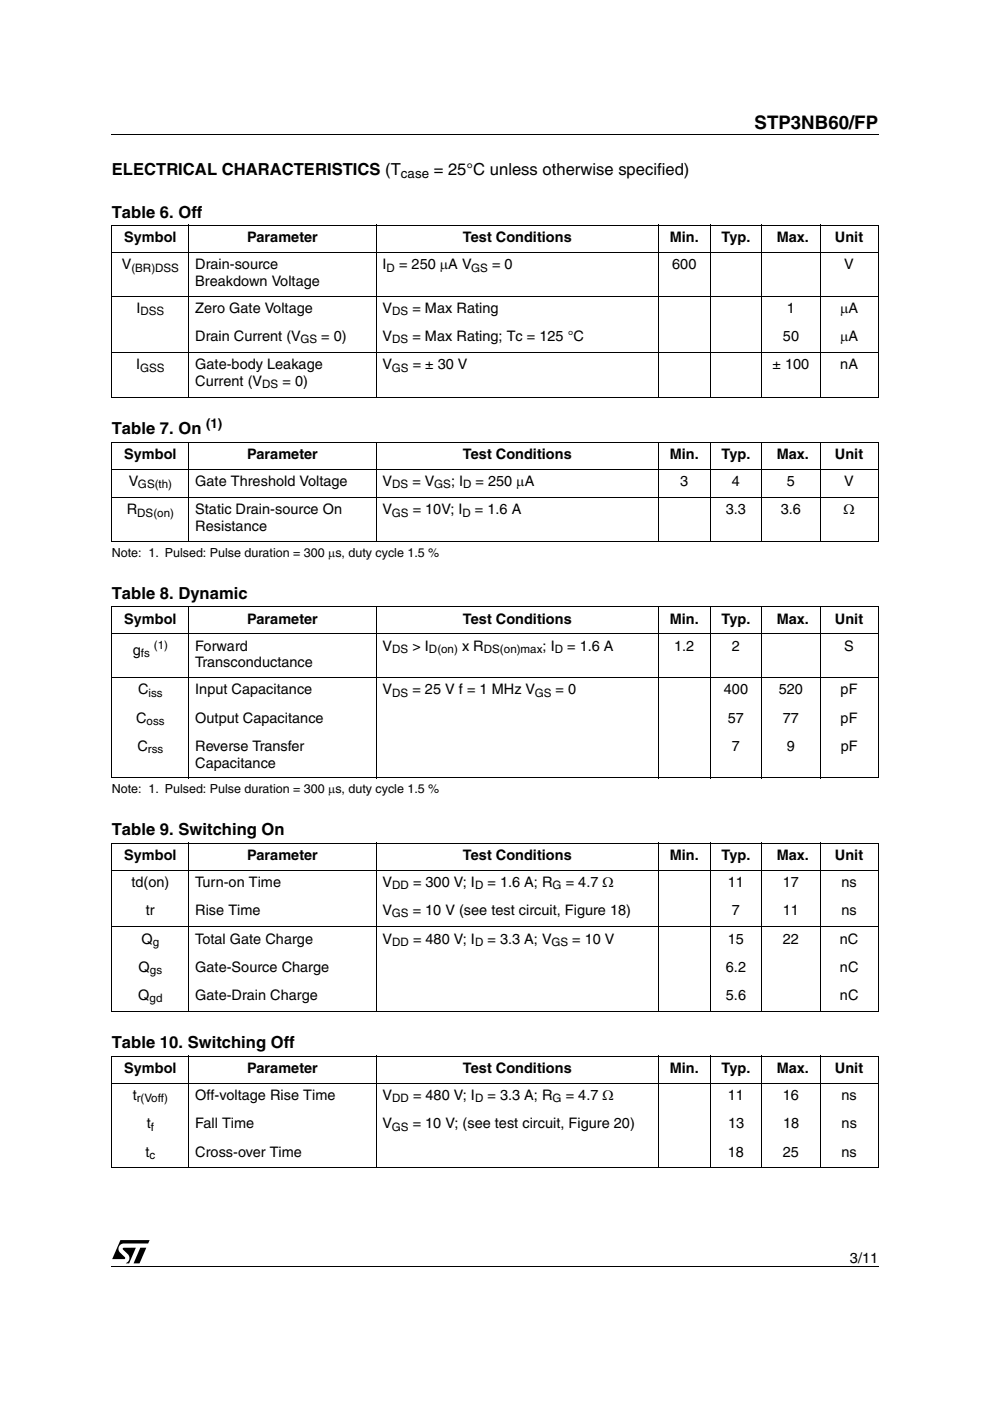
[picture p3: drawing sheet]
<svg xmlns="http://www.w3.org/2000/svg" width="210mm" height="297mm" viewBox="0 0 210 297" stroke-linecap="round" stroke-linejoin="round" font-family="sans-serif">
<defs><g id="words">
<text font-size="4" x="160" y="27.4">STP3NB60/FP</text>
<g font-size="3.5">
<text x="23.7" y="37.1">ELECTRICAL CHARACTERISTICS (T</text>
<text x="91.9" y="37.1">= 25°C unless otherwise specified)</text>
<text x="23.7" y="46.2">Table 6. Off</text>
<text x="23.7" y="92.1">Table 7. On</text>
<text x="23.7" y="127">Table 8. Dynamic</text>
<text x="23.7" y="177.1">Table 9. Switching On</text>
<text x="23.7" y="222.3">Table 10. Switching Off</text>
</g>
<g font-size="3.1">
<text x="26.3" y="51.4">Symbol</text>
<text x="52.4" y="51.4">Parameter</text>
<text x="98.1" y="51.4">Test Conditions</text>
<text x="142" y="51.4">Min.</text>
<text x="152.9" y="51.4">Typ.</text>
<text x="164.7" y="51.4">Max.</text>
<text x="177" y="51.4">Unit</text>
<text x="25.8" y="57.1">V</text>
<text x="41.4" y="57.1">Drain-source</text>
<text x="81.1" y="57.1">I</text>
<text x="84.6" y="57.1">= 250 µA V</text>
<text x="104.3" y="57.1">= 0</text>
<text x="142.5" y="57.1">600</text>
<text x="179" y="57.1">V</text>
<text x="41.4" y="60.6">Breakdown Voltage</text>
<text x="28.9" y="66.4">I</text>
<text x="41.4" y="66.4">Zero Gate Voltage</text>
<text x="81.1" y="66.4">V</text>
<text x="87.5" y="66.4">= Max Rating</text>
<text x="166.8" y="66.4">1</text>
<text x="178.1" y="66.4">µA</text>
<text x="41.4" y="72.3">Drain Current (V</text>
<text x="68.1" y="72.3">= 0)</text>
<text x="81.1" y="72.3">V</text>
<text x="87.5" y="72.3">= Max Rating; Tc = 125 °C</text>
<text x="166" y="72.3">50</text>
<text x="178.1" y="72.3">µA</text>
<text x="28.9" y="78.3">I</text>
<text x="41.4" y="78.3">Gate-body Leakage</text>
<text x="41.4" y="81.9">Current (V</text>
<text x="59.9" y="81.9">= 0)</text>
<text x="81.1" y="78.3">V</text>
<text x="87.5" y="78.3">= ± 30 V</text>
<text x="163.8" y="78.3">± 100</text>
<text x="178.2" y="78.3">nA</text>
<text x="26.3" y="97.3">Symbol</text>
<text x="52.4" y="97.3">Parameter</text>
<text x="98.1" y="97.3">Test Conditions</text>
<text x="142" y="97.3">Min.</text>
<text x="152.9" y="97.3">Typ.</text>
<text x="164.7" y="97.3">Max.</text>
<text x="177" y="97.3">Unit</text>
<text x="27.3" y="103.1">V</text>
<text x="41.4" y="103.1">Gate Threshold Voltage</text>
<text x="81.1" y="103.1">V</text>
<text x="87.5" y="103.1">= V</text>
<text x="95.6" y="103.1">; I</text>
<text x="100.8" y="103.1">= 250 µA</text>
<text x="144.2" y="103.1">3</text>
<text x="155.2" y="103.1">4</text>
<text x="166.8" y="103.1">5</text>
<text x="179" y="103.1">V</text>
<text x="26.9" y="109.1">R</text>
<text x="41.4" y="109.1">Static Drain-source On</text>
<text x="41.4" y="112.6">Resistance</text>
<text x="81.1" y="109.1">V</text>
<text x="87.5" y="109.1">= 10V; I</text>
<text x="100.7" y="109.1">= 1.6 A</text>
<text x="153.9" y="109.1">3.3</text>
<text x="165.6" y="109.1">3.6</text>
<text x="178.9" y="109.1">Ω</text>
<text x="26.3" y="132.2">Symbol</text>
<text x="41.4" y="137.9">Forward</text>
<text x="52.4" y="132.2">Parameter</text>
<text x="81.1" y="137.9">V</text>
<text x="87.5" y="137.9">&gt; I</text>
<text x="98" y="137.9">x R</text>
<text x="98.1" y="132.2">Test Conditions</text>
<text x="115" y="137.9">; I</text>
<text x="120.3" y="137.9">= 1.6 A</text>
<text x="142" y="132.2">Min.</text>
<text x="142.9" y="137.9">1.2</text>
<text x="152.9" y="132.2">Typ.</text>
<text x="155.2" y="137.9">2</text>
<text x="164.7" y="132.2">Max.</text>
<text x="177" y="132.2">Unit</text>
<text x="179" y="137.9">S</text>
<text x="28.2" y="138.8">g</text>
<text x="41.4" y="141.5">Transconductance</text>
<text x="29.3" y="147.2">C</text>
<text x="41.4" y="147.2">Input Capacitance</text>
<text x="81.1" y="147.2">V</text>
<text x="87.5" y="147.2">= 25 V f = 1 MHz V</text>
<text x="117.8" y="147.2">= 0</text>
<text x="153.5" y="147.2">400</text>
<text x="165.1" y="147.2">520</text>
<text x="178.2" y="147.2">pF</text>
<text x="28.9" y="153.2">C</text>
<text x="41.4" y="153.2">Output Capacitance</text>
<text x="154.3" y="153.2">57</text>
<text x="166" y="153.2">77</text>
<text x="178.2" y="153.2">pF</text>
<text x="29.1" y="159.2">C</text>
<text x="41.4" y="159.2">Reverse Transfer</text>
<text x="155.2" y="159.2">7</text>
<text x="166.8" y="159.2">9</text>
<text x="178.2" y="159.2">pF</text>
<text x="41.4" y="162.7">Capacitance</text>
<text x="26.3" y="182.4">Symbol</text>
<text x="52.4" y="182.4">Parameter</text>
<text x="98.1" y="182.4">Test Conditions</text>
<text x="142" y="182.4">Min.</text>
<text x="152.9" y="182.4">Typ.</text>
<text x="164.7" y="182.4">Max.</text>
<text x="177" y="182.4">Unit</text>
<text x="27.9" y="188.1">td(on)</text>
<text x="41.4" y="188.1">Turn-on Time</text>
<text x="81.1" y="188.1">V</text>
<text x="87.6" y="188.1">= 300 V; I</text>
<text x="103.4" y="188.1">= 1.6 A; R</text>
<text x="120" y="188.1">= 4.7 Ω</text>
<text x="154.3" y="188.1">11</text>
<text x="166" y="188.1">17</text>
<text x="178.4" y="188.1">ns</text>
<text x="30.9" y="194.1">tr</text>
<text x="41.4" y="194.1">Rise Time</text>
<text x="81.1" y="194.1">V</text>
<text x="87.5" y="194.1">= 10 V (see test circuit, Figure 18)</text>
<text x="155.2" y="194.1">7</text>
<text x="166" y="194.1">11</text>
<text x="178.4" y="194.1">ns</text>
<text x="30" y="200.1">Q</text>
<text x="41.4" y="200.1">Total Gate Charge</text>
<text x="81.1" y="200.1">V</text>
<text x="87.6" y="200.1">= 480 V; I</text>
<text x="103.4" y="200.1">= 3.3 A; V</text>
<text x="121.3" y="200.1">= 10 V</text>
<text x="154.3" y="200.1">15</text>
<text x="166" y="200.1">22</text>
<text x="178.1" y="200.1">nC</text>
<text x="29.4" y="206.1">Q</text>
<text x="41.4" y="206.1">Gate-Source Charge</text>
<text x="153.9" y="206.1">6.2</text>
<text x="178.1" y="206.1">nC</text>
<text x="29.3" y="212">Q</text>
<text x="41.4" y="212">Gate-Drain Charge</text>
<text x="153.9" y="212">5.6</text>
<text x="178.1" y="212">nC</text>
<text x="26.3" y="227.5">Symbol</text>
<text x="52.4" y="227.5">Parameter</text>
<text x="98.1" y="227.5">Test Conditions</text>
<text x="142" y="227.5">Min.</text>
<text x="152.9" y="227.5">Typ.</text>
<text x="164.7" y="227.5">Max.</text>
<text x="177" y="227.5">Unit</text>
<text x="28.1" y="233.2">t</text>
<text x="41.4" y="233.2">Off-voltage Rise Time</text>
<text x="81.1" y="233.2">V</text>
<text x="87.6" y="233.2">= 480 V; I</text>
<text x="103.4" y="233.2">= 3.3 A; R</text>
<text x="120" y="233.2">= 4.7 Ω</text>
<text x="154.3" y="233.2">11</text>
<text x="166" y="233.2">16</text>
<text x="178.4" y="233.2">ns</text>
<text x="31.1" y="239.2">t</text>
<text x="41.4" y="239.2">Fall Time</text>
<text x="81.1" y="239.2">V</text>
<text x="87.5" y="239.2">= 10 V; (see test circuit, Figure 20)</text>
<text x="154.4" y="239.2">13</text>
<text x="166" y="239.2">18</text>
<text x="178.5" y="239.2">ns</text>
<text x="30.8" y="245.2">t</text>
<text x="41.4" y="245.2">Cross-over Time</text>
<text x="154.3" y="245.2">18</text>
<text x="166" y="245.2">25</text>
<text x="178.4" y="245.2">ns</text>
<text x="180.2" y="267.7">3/11</text>
</g>
<g font-size="2.8">
<text x="85" y="37.6">case</text>
<text x="43.7" y="90.7">(1)</text>
</g>
<g font-size="2.6">
<text x="23.7" y="118">Note: 1. Pulsed: Pulse duration = 300 µs, duty cycle 1.5 %</text>
<text x="23.7" y="168.2">Note: 1. Pulsed: Pulse duration = 300 µs, duty cycle 1.5 %</text>
</g>
<g font-size="2.5">
<text x="27.9" y="57.6">(BR)DSS</text>
<text x="82" y="57.6">D</text>
<text x="99.9" y="57.6">GS</text>
<text x="29.8" y="66.8">DSS</text>
<text x="83.2" y="66.8">DS</text>
<text x="63.7" y="72.8">GS</text>
<text x="83.2" y="72.8">DS</text>
<text x="29.7" y="78.8">GSS</text>
<text x="55.6" y="82.3">DS</text>
<text x="83.1" y="78.8">GS</text>
<text x="29.3" y="103.5">GS(th)</text>
<text x="83.2" y="103.5">DS</text>
<text x="92.1" y="103.5">GS</text>
<text x="98.2" y="103.5">D</text>
<text x="29.1" y="109.5">DS(on)</text>
<text x="83.1" y="109.5">GS</text>
<text x="98.1" y="109.5">D</text>
<text x="32.6" y="137.5">(1)</text>
<text x="29.8" y="139.2">fs</text>
<text x="83.2" y="138.4">DS</text>
<text x="91" y="138.4">D(on)</text>
<text x="102.6" y="138.4">DS(on)max</text>
<text x="117.6" y="138.4">D</text>
<text x="31.5" y="147.7">iss</text>
<text x="83.2" y="147.7">DS</text>
<text x="113.4" y="147.7">GS</text>
<text x="31.1" y="153.7">oss</text>
<text x="31.4" y="159.7">rss</text>
<text x="83.2" y="188.5">DD</text>
<text x="100.7" y="188.5">D</text>
<text x="117.2" y="188.5">G</text>
<text x="83.1" y="194.5">GS</text>
<text x="32.4" y="200.5">g</text>
<text x="83.2" y="200.5">DD</text>
<text x="100.7" y="200.5">D</text>
<text x="116.9" y="200.5">GS</text>
<text x="31.8" y="206.5">gs</text>
<text x="31.7" y="212.5">gd</text>
<text x="29" y="233.7">r(Voff)</text>
<text x="83.2" y="233.7">DD</text>
<text x="100.7" y="233.7">D</text>
<text x="117.2" y="233.7">G</text>
<text x="32" y="239.7">f</text>
<text x="83.1" y="239.7">GS</text>
<text x="31.7" y="245.7">c</text>
</g>
</g></defs>
<path d="M23.6 28.4l.1 .2zM23.6 268.4l.1 .2z" fill="#000"/>
<path d="M23.7 28.5h162.6M23.7 268.5h162.6" fill="none" stroke="#000" stroke-width=".21"/>
<path d="M23.7 262.9h8.1v5h-8.1z" fill="#fff"/>
<path d="M26.1 264.6l2.7-.1-1.4 3.4-.7-.1a1.17 1.17 0 0 0 .4-1.9l-1-1zM29.8 264.5h1.2l-1.4 3.4h-1.3zM25.5 262.9h6.2l-.3 .7h-5.2a1.12 1.12 0 0 0-1 .8 1.12 1.12 0 0 0 .3 1.2l1 1v.3l-2.7 .1z" fill="#000"/>
<g fill="none" stroke="#000" stroke-width=".21">
<path d="M23.6 47.8h162.7M23.6 53.5h162.7M23.7 47.9v36.3M40.1 47.7v36.7M79.8 47.7v36.7M139.6 47.7v36.7M150.6 47.7v36.7M161.5 47.7v36.7M173.9 47.7v36.7M186.2 47.9v36.3M23.6 62.8h162.7M23.6 74.7h162.7"/>
<path d="M23.6 84.3h162.7M23.6 93.7h162.7M23.6 99.5h162.7M23.7 93.9v20.7M40.1 93.6v21.2M79.8 93.6v21.2M139.6 93.6v21.2M150.6 93.6v21.2M161.5 93.6v21.2M173.9 93.6v21.2M186.2 93.9v20.7M23.6 105.5h162.7"/>
<path d="M23.6 114.7h162.7M23.6 128.6h162.7M23.6 134.3h162.7M23.7 128.7v36M40.1 128.5v36.5M79.8 128.5v36.5M139.6 128.5v36.5M150.6 128.5v36.5M161.5 128.5v36.5M173.9 128.5v36.5M186.2 128.7v36M23.6 143.6h162.7"/>
<path d="M23.6 164.8h162.7M23.6 178.8h162.7M23.7 178.9v35.4M40.1 178.6v35.9M79.8 178.6v35.9M139.6 178.6v35.9M150.6 178.6v35.9M161.5 178.6v35.9M173.9 178.6v35.9M186.2 178.9v35.4M23.6 184.5h162.7M23.6 196.4h162.7"/>
<path d="M23.6 214.4h162.7M23.6 223.9h162.7M23.6 229.6h162.7M23.7 224v23.5M40.1 223.8v23.9M79.8 223.8v23.9M139.6 223.8v23.9M150.6 223.8v23.9M161.5 223.8v23.9M173.9 223.8v23.9M186.2 224v23.5M23.6 247.6h162.7"/>
</g>
<use href="#words"/>
</svg>
